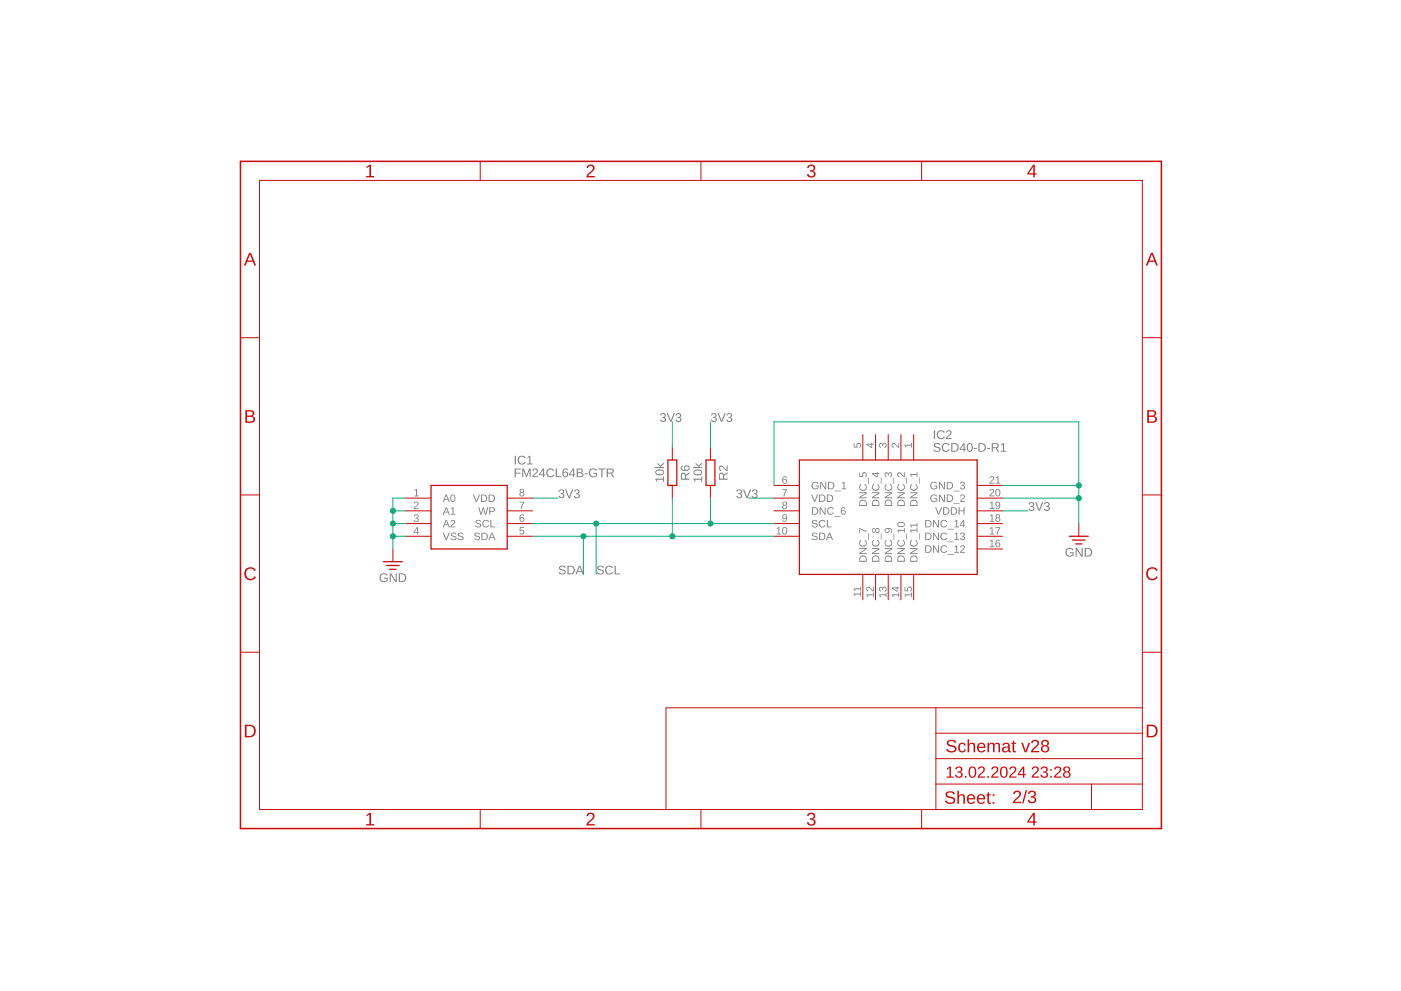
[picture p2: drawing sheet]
<svg xmlns="http://www.w3.org/2000/svg" width="420mm" height="297mm" viewBox="0 0 420 297" stroke-linecap="round" stroke-linejoin="round" font-family="sans-serif">
<g fill="#808080">
<path d="M124.3 146.9l.7-.3v1.9h.6v.3h-1.4v-.3h.6v-1.7l-.5 .4z"/>
<path d="M124.4 150.5a.72 .72 0 0 1 1.1 .1 .72 .72 0 0 1-.4 1.1l-.7 .6h1.2v.3h-1.5l.7-1a.48 .48 0 0 0 .4-.7 .48 .48 0 0 0-.7-.1l-.4 .1z"/>
<path d="M124.3 154.3a.64 .64 0 0 1 1.1 0 .64 .64 0 0 1-.3 1 .65 .65 0 0 1 .4 .9 .65 .65 0 0 1-1 .2l-.4-.6h.3a.45 .45 0 0 0 .6 .4 .45 .45 0 0 0 .2-.7l-.6-.1v-.3a.43 .43 0 0 0 .6-.2 .43 .43 0 0 0-.3-.5 .43 .43 0 0 0-.5 .3h-.3z"/>
<path d="M155.8 150.4h1.4l-.7 2.2h-.3l.1-.6 .7-1.4h-1.2z"/>
<path d="M155.9 158h1.2v.2h-1v.7a.76 .76 0 0 1 1.1 .4 .76 .76 0 0 1-.5 1 .76 .76 0 0 1-1-.6h.3a.49 .49 0 0 0 .8 .2 .49 .49 0 0 0 0-.8 .49 .49 0 0 0-.7 .1h-.3z"/>
<path d="M271.3 133.3h1.9v-.6h.3v1.4h-.3v-.5h-1.7l.4 .5h-.3z"/>
<path d="M267.6 133a1.18 1.18 0 0 1 1.6 .8l.2 .1v-1.1h.3v1.4l-1-.7a.48 .48 0 0 0-.7-.4 .48 .48 0 0 0-.1 .8l.1 .3a.76 .76 0 0 1-.4-1.2z"/>
<path d="M263.8 133a.55 .55 0 0 1 .5-.2 .55 .55 0 0 1 .4 .5 .65 .65 0 0 1 1-.4 .65 .65 0 0 1 .1 1l-.5 .4v-.3a.45 .45 0 0 0 .4-.6 .45 .45 0 0 0-.7-.2l-.1 .5h-.3a.43 .43 0 0 0-.2-.6 .43 .43 0 0 0-.6 .3 .43 .43 0 0 0 .4 .5v.3a.76 .76 0 0 1-.4-1.2z"/>
<path d="M256 132.9h.3v1h.7a.76 .76 0 0 1 .3-1.1 .76 .76 0 0 1 1 .5 .76 .76 0 0 1-.6 1v-.3a.49 .49 0 0 0 .2-.8 .49 .49 0 0 0-.7 0 .49 .49 0 0 0 0 .7v.3l-1.2-.1z"/>
<path d="M234.6 146.6h1.4l-.7 2.2h-.3l.1-.6 .7-1.4h-1.2z"/>
<path d="M154.3 140.4h1.9v.3h-1.5v1h1.4v.3h-1.4v1h-.4zM156.6 140.4h.5l.8 2.2 .8-2.2h.4v2.6h-.3v-2.3l-.8 2.3h-.2l-.9-2.3v2.3h-.3zM159.9 140.6a.84 .84 0 0 1 1.3 .1 .84 .84 0 0 1-.4 1.3l-.8 .7h1.4v.3h-1.8l.2-.5 .7-.6a.56 .56 0 0 0 .5-.8 .56 .56 0 0 0-.9-.2l-.1 .2h-.3zM162.8 140.4h.4v1.8h.3v.2h-.3v.6h-.3v-.6h-1.3zM162.9 140.8l-1 1.4h1zM164.2 140.7a1.29 1.29 0 0 1 2 .3l-.3 .1a.95 .95 0 0 0-1.5 0 .95 .95 0 0 0 .1 1.4 .95 .95 0 0 0 1.4-.3l.3 .2a1.33 1.33 0 0 1-2 .4 1.33 1.33 0 0 1 0-2.1zM166.7 140.4h.3v2.3h1.3v.3h-1.6zM169.1 140.6l.7-.2 .5 .5-.3 .1a.54 .54 0 0 0-.7-.3 .54 .54 0 0 0-.3 .7v.3a.85 .85 0 0 1 1.3 .2 .85 .85 0 0 1-.5 1.2 .85 .85 0 0 1-1.1-.8v-1.1zM168.9 142.2a.6 .6 0 0 0 1.2 0 .6 .6 0 0 0-1.2 0zM171.8 140.4h.4v1.8h.3v.2h-.3v.6h-.3v-.6h-1.3zM171.9 140.8l-1 1.4h1zM173 140.4a1.69 1.69 0 0 1 1.8 .4v.5l-.5 .4a.71 .71 0 0 1 .7 .8 .71 .71 0 0 1-1 .5h-1zM173.3 140.7v.8h.6a.43 .43 0 0 0 .6-.4 .43 .43 0 0 0-.6-.4zM173.3 141.8v.9h.9l.4-.2-.3-.6zM175.3 141.9h1v.3h-1zM176.9 140.7a1.35 1.35 0 0 1 2.1 .3l-.3 .1a1.04 1.04 0 0 0-1.5 0 1.04 1.04 0 0 0 .1 1.5 1.04 1.04 0 0 0 1.4-.1v-.5h-.7v-.3h1.1v.9a1.42 1.42 0 0 1-2.1 .2 1.42 1.42 0 0 1-.1-2.1zM179.4 140.4h2.2v.3h-.9v2.3h-.4v-2.3h-.9zM182 140.4h1.2a.75 .75 0 0 1 .9 .6 .75 .75 0 0 1-.6 .9l.7 1.1h-.4l-.7-1h-.8v1h-.3zM182.3 140.7v1h.9a.49 .49 0 0 0 .5-.5 .49 .49 0 0 0-.6-.5z"/>
<path d="M280.1 133.1a1.18 1.18 0 0 1 1.9 .3h-.3a.63 .63 0 0 0-.8-.4 .63 .63 0 0 0-.5 .7h.1a1.4 1.4 0 0 1 1.5 1.2 1.24 1.24 0 0 1-2.1-.1l.3-.1a.74 .74 0 0 0 .8 .5 .74 .74 0 0 0 .7-.7l-1.1-.4a.66 .66 0 0 1-.5-1zM282.8 133.1a1.29 1.29 0 0 1 2 .3l-.3 .1a.95 .95 0 0 0-1.5 0 .95 .95 0 0 0 .1 1.4 .95 .95 0 0 0 1.4-.3l.3 .2a1.33 1.33 0 0 1-2 .4 1.33 1.33 0 0 1 0-2.1zM285.3 132.8h.8a1.3 1.3 0 0 1 1.4 1.3 1.3 1.3 0 0 1-1.3 1.3h-.9zM285.6 133.1v2h.6a1.07 1.07 0 0 0 .9-1.3 1.07 1.07 0 0 0-1.5-.7zM289 132.8h.3v1.8h.4v.2h-.4v.6h-.3v-.6h-1.2zM289 133.2l-.9 1.4h.9zM290.3 132.9a1.07 1.07 0 0 1 1.3 .3 1.07 1.07 0 0 1 .1 1.2 .94 .94 0 0 1-1.1 1 .94 .94 0 0 1-.7-1.3zM290.5 133.2a1.4 1.4 0 0 0 .3 2 1.29 1.29 0 0 0 0-2.2zM292 134.3h1v.3h-1zM293.4 132.8h.9a1.3 1.3 0 0 1 1.4 1.3 1.3 1.3 0 0 1-1.3 1.3h-1zM293.8 133.1v2h.6a1.07 1.07 0 0 0 .9-1.3 1.07 1.07 0 0 0-1.5-.7zM296 134.3h.9v.3h-.9zM297.4 132.8h1.2a.75 .75 0 0 1 .9 .6 .75 .75 0 0 1-.6 .9l.7 1.1h-.4l-.6-1.1h-.8v1.1h-.4zM297.8 133.1v1h.8a.49 .49 0 0 0 .6-.5 .49 .49 0 0 0-.6-.5zM300.2 133.2l.9-.4v2.3h.6v.3h-1.6v-.3h.7v-2l-.6 .5z"/>
<path d="M114.2 172.2a1.35 1.35 0 0 1 2 .2l-.3 .1a1.04 1.04 0 0 0-1.5 .1 1.04 1.04 0 0 0 .1 1.4 1.04 1.04 0 0 0 1.5-.1v-.5h-.8v-.2h1.1v.8a1.42 1.42 0 0 1-2 .2 1.42 1.42 0 0 1-.1-2zM116.9 171.9h.4l1.4 2.2v-2.2h.3v2.6h-.4l-1.4-2.3v2.3h-.3zM119.6 171.9h.9a1.3 1.3 0 0 1 1.3 1.2 1.3 1.3 0 0 1-1.2 1.4h-1zM119.9 172.1v2.1h.6a1.07 1.07 0 0 0 .9-1.4 1.07 1.07 0 0 0-1.5-.7z"/>
<path d="M319.9 164.5a1.35 1.35 0 0 1 2 .3l-.3 .1a1.04 1.04 0 0 0-1.5 0 1.04 1.04 0 0 0 .1 1.5 1.04 1.04 0 0 0 1.5-.1v-.5h-.8v-.3h1.1v.9a1.42 1.42 0 0 1-2 .2 1.42 1.42 0 0 1-.1-2.1zM322.6 164.2h.4l1.4 2.3v-2.3h.3v2.6h-.4l-1.4-2.2v2.2h-.3zM325.3 164.2h.9a1.3 1.3 0 0 1 1.3 1.3 1.3 1.3 0 0 1-1.2 1.3h-1zM325.7 164.5v2.1h.5a1.07 1.07 0 0 0 .9-1.4 1.07 1.07 0 0 0-1.4-.7z"/>
<path d="M196.6 143.5h2.3v-.7h.3v1.7h-.3v-.7h-2l.4 .6h-.3zM196.7 141.1a1.57 1.57 0 0 1 2.5 .5 1.44 1.44 0 0 1-1.3 .9 1.44 1.44 0 0 1-1.4-.9zM196.9 141.3a.67 .67 0 0 0 .1 .8 .67 .67 0 0 0 .9 .1 .64 .64 0 0 0 .8-.2 .64 .64 0 0 0 0-.8l-1.2-.2zM197.2 138.7l.8 .8 1.2-.8v.4l-1 .6 .2 .3h.8v.3h-2.8v-.3h1.7l-.9-.9z"/>
<path d="M208 143.5h2.3v-.7h.3v1.7h-.3v-.7h-2l.4 .6h-.3zM208.1 141.1a1.57 1.57 0 0 1 2.5 .5 1.44 1.44 0 0 1-1.3 .9 1.44 1.44 0 0 1-1.3-.9zM208.3 141.3a.67 .67 0 0 0 .2 .8 .67 .67 0 0 0 .8 .1 .64 .64 0 0 0 .9-.2 .64 .64 0 0 0-.1-.8l-1.2-.2zM208.6 138.7l.8 .8 1.2-.8v.4l-.9 .6 .2 .3h.7v.3h-2.7v-.3h1.7l-1-.9z"/>
<path d="M154.4 136.6h.3v2.6h-.3zM155.6 136.9a1.29 1.29 0 0 1 2 .3l-.3 .1a.95 .95 0 0 0-1.4 0 .95 .95 0 0 0 0 1.4 .95 .95 0 0 0 1.5-.3l.2 .2a1.33 1.33 0 0 1-1.9 .4 1.33 1.33 0 0 1-.1-2.1zM158.1 137l1-.4v2.3h.6v.3h-1.6v-.3h.6v-2l-.6 .5z"/>
<path d="M133.7 148.2h.3l.9 2.3h-.3l-.3-.7h-1l-.2 .7h-.3zM133.8 148.5l-.4 1.1h.9zM135.4 148.3a.83 .83 0 0 1 .9 .1 .83 .83 0 0 1 .3 .9 .83 .83 0 0 1-.8 1.2 .83 .83 0 0 1-.8-1.2zM135.5 148.5l-.1 .1a.95 .95 0 0 0 .6 1.6 1.21 1.21 0 0 0-.2-1.8z"/>
<path d="M133.7 152.1h.3l.9 2.2h-.3l-.3-.7h-1l-.2 .7h-.3zM133.8 152.3l-.4 1.1h.9zM135.2 152.4l.8-.3v1.9h.5v.3h-1.3v-.3h.5v-1.7l-.5 .4z"/>
<path d="M133.7 155.9h.3l.9 2.2h-.3l-.3-.7h-1l-.2 .7h-.3zM133.8 156.1l-.4 1.1h.9zM135.3 156a.72 .72 0 0 1 1.1 .1 .72 .72 0 0 1-.4 1.1l-.6 .6h1.1v.3h-1.4l.7-1a.48 .48 0 0 0 .4-.7 .48 .48 0 0 0-.8-.1l-.3 .1z"/>
<path d="M132.8 159.7h.3l.7 1.9 .8-1.9h.3l-.9 2.2h-.3zM135.3 159.9a1.01 1.01 0 0 1 1.6 .2l-.3 .1a.51 .51 0 0 0-.7-.4 .51 .51 0 0 0-.3 .6l.1 .1a.91 .91 0 0 1 1.1 1.1 1.14 1.14 0 0 1-1.7-.2l.2-.1a.57 .57 0 0 0 .8 .5 .57 .57 0 0 0 .3-.8l-.9-.3a.54 .54 0 0 1-.2-.8zM137.4 159.9a1.01 1.01 0 0 1 1.6 .2l-.3 .1a.51 .51 0 0 0-.6-.4 .51 .51 0 0 0-.4 .6l.1 .1a.91 .91 0 0 1 1.1 1.1 1.14 1.14 0 0 1-1.7-.2l.3-.1a.57 .57 0 0 0 .7 .5 .57 .57 0 0 0 .4-.8l-.9-.3a.54 .54 0 0 1-.3-.8z"/>
<path d="M125 158h.3v1.5h.3v.2h-.3v.5h-.2v-.5h-1.1zM125.1 158.3l-.8 1.2h.8z"/>
<path d="M141.8 148.2h.3l.8 2 .7-2h.3l-.9 2.3h-.3zM144.2 148.2h.8a1.11 1.11 0 0 1 1.1 1.1 1.11 1.11 0 0 1-1.1 1.2h-.8zM144.5 148.5v1.7a.94 .94 0 0 0 1.3-.9 .94 .94 0 0 0-1.3-.8zM146.5 148.2h.8a1.11 1.11 0 0 1 1.2 1.1 1.11 1.11 0 0 1-1.1 1.2h-.9zM146.8 148.5v1.7a.94 .94 0 0 0 1.4-.9 .94 .94 0 0 0-1.4-.8z"/>
<path d="M156 146.7a.64 .64 0 0 1 1-.1 .64 .64 0 0 1-.2 1 .64 .64 0 0 1 .2 1 .64 .64 0 0 1-1 0 .64 .64 0 0 1 .2-1l-.4-.3zM156.1 147.1a.41 .41 0 0 0 .8 0 .41 .41 0 0 0-.8 0zM156.1 148.2a.46 .46 0 0 0 .9 0 .46 .46 0 0 0-.9 0z"/>
<path d="M143.4 152.1h.3l.6 1.9 .5-1.9h.3l.5 1.9 .5-1.9h.3l-.6 2.2h-.4l-.5-1.9-.5 1.9h-.3zM146.7 152.1h1a.68 .68 0 0 1 .7 .6 .68 .68 0 0 1-.7 .7h-.7v.9h-.3zM147 152.3v.9l.9-.1a.45 .45 0 0 0 0-.8z"/>
<path d="M142.7 156.1a1.01 1.01 0 0 1 1.6 .2l-.3 .1a.51 .51 0 0 0-.6-.4 .51 .51 0 0 0-.4 .6l.1 .1a.91 .91 0 0 1 1.1 1.1 1.14 1.14 0 0 1-1.7-.3h.3a.57 .57 0 0 0 .7 .5 .57 .57 0 0 0 .4-.8l-.9-.3a.54 .54 0 0 1-.3-.8zM144.9 156.1a1.11 1.11 0 0 1 1.8 .3l-.3 .1a.82 .82 0 0 0-1.2-.1 .82 .82 0 0 0 0 1.2 .82 .82 0 0 0 1.2-.2l.3 .1a1.13 1.13 0 0 1-1.7 .4 1.13 1.13 0 0 1-.1-1.8zM147.1 155.9h.3v1.9h1.1v.3h-1.4z"/>
<path d="M156.1 154.3l.8-.1 .3 .4-.3 .1a.53 .53 0 0 0-.7-.2 .53 .53 0 0 0-.1 .8 .71 .71 0 0 1 1 .1 .71 .71 0 0 1-.3 1 .71 .71 0 0 1-.9-.5l-.1-.9zM156 155.7a.5 .5 0 0 0 1 0 .5 .5 0 0 0-1 0z"/>
<path d="M142.3 159.9a1.01 1.01 0 0 1 1.6 .2l-.3 .1a.51 .51 0 0 0-.6-.4 .51 .51 0 0 0-.4 .6l.1 .1a.91 .91 0 0 1 1.2 1.1 1.14 1.14 0 0 1-1.8-.2l.3-.1a.57 .57 0 0 0 .7 .5 .57 .57 0 0 0 .4-.8l-.9-.3a.54 .54 0 0 1-.3-.8zM144.4 159.7h.7a1.11 1.11 0 0 1 1.2 1 1.11 1.11 0 0 1-1.1 1.2h-.8zM144.7 159.9v1.7a.94 .94 0 0 0 1.3-.8 .94 .94 0 0 0-1.3-.9zM147.4 159.7h.3l.9 2.2h-.3l-.3-.7h-1l-.2 .7h-.3zM147.5 159.9l-.4 1.1h.8z"/>
<path d="M280.1 129h.3v2.6h-.3zM281.3 129.3a1.29 1.29 0 0 1 2 .3l-.3 .1a.95 .95 0 0 0-1.4-.1 .95 .95 0 0 0 .1 1.5 .95 .95 0 0 0 1.4-.3l.2 .2a1.33 1.33 0 0 1-1.9 .3 1.33 1.33 0 0 1-.1-2zM284 129.2a.84 .84 0 0 1 1.3 .1 .84 .84 0 0 1-.5 1.2l-.8 .8h1.4v.3h-1.7l.1-.5 .7-.7a.56 .56 0 0 0 .5-.7 .56 .56 0 0 0-.9-.2l-.1 .2-.3-.1z"/>
<path d="M273.2 150.1a1.12 1.12 0 0 1 1.2-.3 1.12 1.12 0 0 1 .8 1v.9h-2.3l.1-1.1zM273.4 150.3l-.2 1.1h1.7a.95 .95 0 0 0-.3-1.2 .95 .95 0 0 0-1.2 .1zM272.9 147.5h2.3v.4l-1.9 1.2h1.9v.2h-2.3v-.3l1.9-1.2h-1.9zM273.2 145.3l.3-.2v.3a.82 .82 0 0 0 0 1.2 .82 .82 0 0 0 1.2-.1 .82 .82 0 0 0-.2-1.2l.1-.2a1.14 1.14 0 0 1 .3 1.6 1.14 1.14 0 0 1-1.6 .3 1.14 1.14 0 0 1-.1-1.7zM275.6 143.1h.2v1.9h-.2zM272.9 142.1h2v-.6h.3v1.4h-.3v-.5h-1.7l.4 .5h-.3z"/>
<path d="M269.4 150.1a1.12 1.12 0 0 1 1.2-.3 1.12 1.12 0 0 1 .7 1v.9h-2.2l.1-1.1zM269.6 150.3l-.2 1.1h1.7a.95 .95 0 0 0-.3-1.2 .95 .95 0 0 0-1.2 .1zM269.1 147.5h2.2v.4l-1.8 1.2h1.8v.2h-2.2v-.3l1.9-1.2h-1.9zM269.3 145.3l.3-.2 .1 .3a.82 .82 0 0 0 0 1.2 .82 .82 0 0 0 1.2-.1 .82 .82 0 0 0-.2-1.2l.1-.2a1.14 1.14 0 0 1 .3 1.6 1.14 1.14 0 0 1-1.6 .3 1.14 1.14 0 0 1-.2-1.7zM271.8 143.1h.2v1.9h-.2zM269.3 141.8a1.18 1.18 0 0 1 1.6 .7l.2 .2v-1.2h.2v1.5l-.9-.7a.48 .48 0 0 0-.7-.4 .48 .48 0 0 0-.2 .8l.2 .3a.76 .76 0 0 1-.4-1.2z"/>
<path d="M265.6 150.1a1.12 1.12 0 0 1 1.2-.3 1.12 1.12 0 0 1 .7 1v.9h-2.2l.1-1.1zM265.8 150.3l-.2 1.1h1.7a.95 .95 0 0 0-.3-1.2 .95 .95 0 0 0-1.2 .1zM265.3 147.5h2.2v.4l-1.9 1.2h1.9v.2h-2.2v-.3l1.9-1.2h-1.9zM265.5 145.3l.3-.2 .1 .3a.82 .82 0 0 0 0 1.2 .82 .82 0 0 0 1.2-.1 .82 .82 0 0 0-.2-1.2l.1-.2a1.14 1.14 0 0 1 .3 1.6 1.14 1.14 0 0 1-1.6 .3 1.14 1.14 0 0 1-.2-1.7zM268 143.1h.2v1.9h-.2zM265.4 141.8a.55 .55 0 0 1 .6-.2 .55 .55 0 0 1 .4 .4 .65 .65 0 0 1 .9-.4 .65 .65 0 0 1 .2 1.1l-.5 .3-.1-.2a.45 .45 0 0 0 .4-.7 .45 .45 0 0 0-.7-.1l-.1 .5h-.2a.43 .43 0 0 0-.2-.6 .43 .43 0 0 0-.6 .3 .43 .43 0 0 0 .4 .5v.3a.76 .76 0 0 1-.5-1.2z"/>
<path d="M261.8 150.1a1.12 1.12 0 0 1 1.2-.3 1.12 1.12 0 0 1 .7 1v.9h-2.2v-1.1zM262 150.3l-.2 1.1h1.7a.95 .95 0 0 0-.3-1.2 .95 .95 0 0 0-1.2 .1zM261.5 147.5h2.2v.4l-1.9 1.2h1.9v.2h-2.2v-.3l1.9-1.2h-1.9zM261.7 145.3l.3-.2 .1 .3a.82 .82 0 0 0 0 1.2 .82 .82 0 0 0 1.2-.1 .82 .82 0 0 0-.3-1.2l.2-.2a1.14 1.14 0 0 1 .3 1.6 1.14 1.14 0 0 1-1.6 .3 1.14 1.14 0 0 1-.2-1.7zM264.2 143.1h.2v1.9h-.2zM261.5 141.8h1.5v-.3h.2v.3h.5v.3h-.5v1h-.2l-1.5-1zM261.8 142.1l1.2 .7v-.7z"/>
<path d="M259.8 133h1.5v-.3h.2v.3h.5v.3h-.5v1h-.2l-1.5-1zM260.2 133.3l1.1 .7v-.7z"/>
<path d="M258 150.1a1.12 1.12 0 0 1 1.2-.3 1.12 1.12 0 0 1 .7 1v.9h-2.2v-1.1zM258.2 150.3l-.3 1.1h1.8a.95 .95 0 0 0-.3-1.2 .95 .95 0 0 0-1.2 .1zM257.7 147.5h2.2v.4l-1.9 1.2h1.9v.2h-2.2v-.3l1.9-1.2h-1.9zM257.9 145.3l.3-.2 .1 .3a.82 .82 0 0 0-.1 1.2 .82 .82 0 0 0 1.3-.1 .82 .82 0 0 0-.3-1.2l.2-.2a1.14 1.14 0 0 1 .3 1.6 1.14 1.14 0 0 1-1.6 .3 1.14 1.14 0 0 1-.2-1.7zM260.4 143.1h.2v1.9h-.2zM257.7 141.6h.2v1l.7 .1a.76 .76 0 0 1 .4-1.1 .76 .76 0 0 1 1 .5 .76 .76 0 0 1-.6 .9v-.2a.49 .49 0 0 0 .2-.8 .49 .49 0 0 0-.8-.1 .49 .49 0 0 0 .1 .8v.3l-1.2-.1z"/>
<path d="M243.7 144.7a1.16 1.16 0 0 1 1.7 .2l-.2 .1a.87 .87 0 0 0-1.3 0 .87 .87 0 0 0 .1 1.3 .87 .87 0 0 0 1.2-.1v-.4h-.6v-.3h.9v.8a1.21 1.21 0 0 1-1.7 .1 1.21 1.21 0 0 1-.1-1.7zM246 144.4h.3l1.2 1.9v-1.9h.3v2.2h-.4l-1.2-1.8 .1 1.8h-.3zM248.3 144.4h.8a1.11 1.11 0 0 1 1.1 1.1 1.11 1.11 0 0 1-1.1 1.1h-.8zM248.6 144.7v1.7a.94 .94 0 0 0 1.3-.9 .94 .94 0 0 0-1.3-.8zM250.3 147.1h1.9v.2h-1.9zM252.5 144.8l.8-.4v2h.5v.2h-1.4v-.2h.6v-1.7l-.5 .4z"/>
<path d="M234.9 142.9l.8-.1 .3 .4h-.3a.53 .53 0 0 0-.7-.1 .53 .53 0 0 0-.1 .7 .71 .71 0 0 1 1.1 .1 .71 .71 0 0 1-.3 1.1 .71 .71 0 0 1-1-.5l-.1-.9zM234.8 144.2a.5 .5 0 0 0 1 0 .5 .5 0 0 0-1 0z"/>
<path d="M243.2 148.2h.4l.7 2 .7-2h.4l-.9 2.3h-.4zM245.6 148.2h.8a1.11 1.11 0 0 1 1.1 1.1 1.11 1.11 0 0 1-1 1.2h-.9zM245.9 148.5v1.7a.94 .94 0 0 0 1.3-.9 .94 .94 0 0 0-1.3-.8zM248 148.2h.7a1.11 1.11 0 0 1 1.2 1.1 1.11 1.11 0 0 1-1.1 1.2h-.8zM248.3 148.5v1.7a.94 .94 0 0 0 1.3-.9 .94 .94 0 0 0-1.3-.8z"/>
<path d="M243.5 152.1h.7a1.11 1.11 0 0 1 1.2 1 1.11 1.11 0 0 1-1.1 1.2h-.8zM243.8 152.3v1.7a.94 .94 0 0 0 1.3-.8 .94 .94 0 0 0-1.3-.9zM245.8 152.1h.4l1.2 1.8-.1-1.8h.3v2.2h-.3l-1.2-1.9v1.9h-.3zM248.3 152.3a1.11 1.11 0 0 1 1.8 .3l-.3 .1a.82 .82 0 0 0-1.2-.1 .82 .82 0 0 0 0 1.2 .82 .82 0 0 0 1.2-.2l.3 .1a1.13 1.13 0 0 1-1.7 .3 1.13 1.13 0 0 1-.1-1.7zM250.2 154.7h1.8v.2h-1.8zM252.5 152.2l.7-.1 .4 .4h-.3a.53 .53 0 0 0-.7-.1 .53 .53 0 0 0-.2 .7 .71 .71 0 0 1 1.1 .1 .71 .71 0 0 1-.3 1.1 .71 .71 0 0 1-1-.5v-.9zM252.4 153.5a.5 .5 0 0 0 1 0 .5 .5 0 0 0-1 0z"/>
<path d="M234.8 150.5a.64 .64 0 0 1 1-.1 .64 .64 0 0 1-.2 1 .64 .64 0 0 1 .2 1 .64 .64 0 0 1-1 0 .64 .64 0 0 1 .2-1l-.4-.3zM234.9 150.9a.41 .41 0 0 0 .8 0 .41 .41 0 0 0-.8 0zM234.9 152a.46 .46 0 0 0 .9 0 .46 .46 0 0 0-.9 0z"/>
<path d="M243.6 156.1a1.01 1.01 0 0 1 1.6 .2l-.3 .1a.51 .51 0 0 0-.6-.4 .51 .51 0 0 0-.4 .6l.1 .1a.91 .91 0 0 1 1.1 1.1 1.14 1.14 0 0 1-1.7-.3h.3a.57 .57 0 0 0 .7 .5 .57 .57 0 0 0 .3-.8l-.8-.3a.54 .54 0 0 1-.3-.8zM245.8 156.1a1.11 1.11 0 0 1 1.8 .3l-.3 .1a.82 .82 0 0 0-1.2-.1 .82 .82 0 0 0 0 1.2 .82 .82 0 0 0 1.2-.2l.3 .1a1.13 1.13 0 0 1-1.7 .4 1.13 1.13 0 0 1-.1-1.8zM248 155.9h.3v1.9h1.1v.3h-1.4z"/>
<path d="M234.8 154.3a.81 .81 0 0 1 1 0 .81 .81 0 0 1 .3 .9 .81 .81 0 0 1-.4 1.1 .81 .81 0 0 1-1.1-.3l.3-.1a.54 .54 0 0 0 .7 .2 .54 .54 0 0 0 .2-.8 .71 .71 0 0 1-1.1 .1 .71 .71 0 0 1 .1-1.1zM234.8 154.9a.5 .5 0 0 0 1 0 .5 .5 0 0 0-1 0z"/>
<path d="M243.6 159.9a1.01 1.01 0 0 1 1.6 .2l-.3 .1a.51 .51 0 0 0-.6-.4 .51 .51 0 0 0-.4 .6l.1 .1a.91 .91 0 0 1 1.1 1.1 1.14 1.14 0 0 1-1.7-.2l.3-.1a.57 .57 0 0 0 .7 .5 .57 .57 0 0 0 .3-.8l-.8-.3a.54 .54 0 0 1-.3-.8zM245.6 159.7h.8a1.11 1.11 0 0 1 1.1 1 1.11 1.11 0 0 1-1 1.2h-.9zM245.9 159.9v1.7a.94 .94 0 0 0 1.3-.8 .94 .94 0 0 0-1.3-.9zM248.6 159.7h.4l.8 2.2h-.3l-.2-.7h-1l-.3 .7h-.3zM248.8 159.9l-.4 1.1h.8z"/>
<path d="M233 158.4l.7-.4v2h.6v.2h-1.4v-.2h.6v-1.7l-.5 .3zM234.9 158.1a.83 .83 0 0 1 1 .1 .83 .83 0 0 1 .2 .9 .83 .83 0 0 1-.8 1.1 .83 .83 0 0 1-.7-1.1zM235.1 158.3l-.1 .1a.95 .95 0 0 0 .5 1.6 1.21 1.21 0 0 0-.2-1.8z"/>
<path d="M258 166.8a1.12 1.12 0 0 1 1.2-.3 1.12 1.12 0 0 1 .7 1.1v.8h-2.2v-1.1zM258.2 167l-.3 1.1h1.8a.95 .95 0 0 0-.4-1.2 .95 .95 0 0 0-1.1 .1zM257.7 164.3h2.2v.3l-1.9 1.2h1.9v.3h-2.2v-.4l1.9-1.2h-1.9zM257.9 162l.3-.2 .1 .3a.82 .82 0 0 0-.1 1.2 .82 .82 0 0 0 1.3 0 .82 .82 0 0 0-.3-1.2l.2-.3a1.14 1.14 0 0 1 .3 1.6 1.14 1.14 0 0 1-1.6 .3 1.14 1.14 0 0 1-.2-1.7zM260.4 159.9h.2v1.8h-.2zM257.7 158.3l2.2 .7v.3l-.9-.2-1.1-.6v1.2h-.2z"/>
<path d="M256 177.9h2v-.5h.2v1.4h-.2v-.6h-1.7l.4 .5h-.3zM256 176.4h2v-.6h.2v1.4h-.2v-.5h-1.7l.4 .5h-.3z"/>
<path d="M261.8 166.8a1.12 1.12 0 0 1 1.2-.3 1.12 1.12 0 0 1 .7 1.1v.8h-2.2v-1.1zM262 167l-.2 1.1h1.7a.95 .95 0 0 0-.3-1.2 .95 .95 0 0 0-1.2 .1zM261.5 164.3h2.2v.3l-1.9 1.2h1.9v.3h-2.2v-.4l1.9-1.2h-1.9zM261.7 162l.3-.2 .1 .3a.82 .82 0 0 0 0 1.2 .82 .82 0 0 0 1.2 0 .82 .82 0 0 0-.3-1.2l.2-.3a1.14 1.14 0 0 1 .3 1.6 1.14 1.14 0 0 1-1.6 .3 1.14 1.14 0 0 1-.2-1.7zM264.2 159.9h.2v1.8h-.2zM261.6 158.5a.54 .54 0 0 1 1 .2 .64 .64 0 0 1 .9-.2 .64 .64 0 0 1 0 1 .64 .64 0 0 1-.9-.2 .64 .64 0 0 1-1 .2 .64 .64 0 0 1 0-1zM261.6 159a.45 .45 0 0 0 .9 0 .45 .45 0 0 0-.9 0zM262.6 159a.5 .5 0 0 0 1 0 .5 .5 0 0 0-1 0z"/>
<path d="M259.8 178.2h2v-.6h.2v1.4h-.2v-.6h-1.7l.4 .5h-.3zM260 176a1.18 1.18 0 0 1 1.6 .8l.2 .2v-1.2h.2v1.5l-.9-.7a.48 .48 0 0 0-.7-.4 .48 .48 0 0 0-.1 .8l.1 .3a.76 .76 0 0 1-.4-1.3z"/>
<path d="M265.6 166.8a1.12 1.12 0 0 1 1.2-.3 1.12 1.12 0 0 1 .7 1.1v.8h-2.2l.1-1.1zM265.8 167l-.2 1.1h1.7a.95 .95 0 0 0-.3-1.2 .95 .95 0 0 0-1.2 .1zM265.3 164.3h2.2v.3l-1.9 1.2h1.9v.3h-2.2v-.4l1.9-1.2h-1.9zM265.5 162l.3-.2 .1 .3a.82 .82 0 0 0 0 1.2 .82 .82 0 0 0 1.2 0 .82 .82 0 0 0-.2-1.2l.1-.3a1.14 1.14 0 0 1 .3 1.6 1.14 1.14 0 0 1-1.6 .3 1.14 1.14 0 0 1-.2-1.7zM268 159.9h.2v1.8h-.2zM265.4 158.6a1.14 1.14 0 0 1 1.4-.4 1.14 1.14 0 0 1 .7 1.3l-.4 .2v-.3a.54 .54 0 0 0 .1-.7 .54 .54 0 0 0-.7-.2 .72 .72 0 0 1 0 1.1 .72 .72 0 0 1-1 0 .72 .72 0 0 1-.1-1zM265.5 159.1a.5 .5 0 0 0 1 0 .5 .5 0 0 0-1 0z"/>
<path d="M263.6 178.2h2v-.6h.3v1.4h-.3v-.6h-1.7l.4 .5h-.3zM263.8 176.1a.55 .55 0 0 1 .5-.2 .55 .55 0 0 1 .4 .4 .65 .65 0 0 1 1-.4 .65 .65 0 0 1 .1 1l-.5 .4v-.3a.45 .45 0 0 0 .4-.6 .45 .45 0 0 0-.7-.2l-.1 .6h-.3a.43 .43 0 0 0-.2-.6 .43 .43 0 0 0-.6 .3 .43 .43 0 0 0 .4 .5v.3a.76 .76 0 0 1-.4-1.2z"/>
<path d="M269.4 166.8a1.12 1.12 0 0 1 1.2-.3 1.12 1.12 0 0 1 .7 1.1v.8h-2.2l.1-1.1zM269.6 167l-.2 1.1h1.7a.95 .95 0 0 0-.3-1.2 .95 .95 0 0 0-1.2 .1zM269.1 164.3h2.2v.3l-1.8 1.2h1.8v.3h-2.2v-.4l1.9-1.2h-1.9zM269.3 162l.3-.2 .1 .3a.82 .82 0 0 0 0 1.2 .82 .82 0 0 0 1.2 0 .82 .82 0 0 0-.2-1.2l.1-.3a1.14 1.14 0 0 1 .3 1.6 1.14 1.14 0 0 1-1.6 .3 1.14 1.14 0 0 1-.2-1.7zM271.8 159.9h.2v1.8h-.2zM269.1 158.8h2v-.5h.2v1.4h-.2v-.6h-1.7l.4 .5h-.3zM269.2 156.8a1.32 1.32 0 0 1 2.2 .4 1.23 1.23 0 0 1-1.2 .8 1.23 1.23 0 0 1-1.1-.8zM269.4 156.9a.58 .58 0 0 0 .1 .7 .58 .58 0 0 0 .7 .1 .55 .55 0 0 0 .8-.1 .55 .55 0 0 0-.1-.7l-1-.2z"/>
<path d="M267.5 178.2h1.9v-.6h.3v1.4h-.3v-.6h-1.7l.4 .5h-.3zM267.5 176.1h1.4v-.3h.3v.3h.5v.2h-.5v1.1h-.3l-1.4-1zM267.8 176.3l1.1 .8v-.8z"/>
<path d="M273.2 166.8a1.12 1.12 0 0 1 1.2-.3 1.12 1.12 0 0 1 .8 1.1v.8h-2.3l.1-1.1zM273.4 167l-.2 1.1h1.7a.95 .95 0 0 0-.3-1.2 .95 .95 0 0 0-1.2 .1zM272.9 164.3h2.3v.3l-1.9 1.2h1.9v.3h-2.3v-.4l1.9-1.2h-1.9zM273.2 162l.3-.2v.3a.82 .82 0 0 0 0 1.2 .82 .82 0 0 0 1.2 0 .82 .82 0 0 0-.2-1.2l.1-.3a1.14 1.14 0 0 1 .3 1.6 1.14 1.14 0 0 1-1.6 .3 1.14 1.14 0 0 1-.1-1.7zM275.6 159.9h.2v1.8h-.2zM272.9 158.8h2v-.5h.3v1.4h-.3v-.6h-1.7l.4 .5h-.3zM272.9 157.3h2v-.6h.3v1.4h-.3v-.6h-1.7l.4 .5h-.3z"/>
<path d="M271.3 178.2h1.9v-.6h.3v1.4h-.3v-.6h-1.7l.4 .5h-.3zM271.3 175.9h.2v1l.7 .1a.76 .76 0 0 1 .3-1.1 .76 .76 0 0 1 1.1 .5 .76 .76 0 0 1-.6 .9l-.1-.3a.49 .49 0 0 0 .3-.7 .49 .49 0 0 0-.8-.1 .49 .49 0 0 0 .1 .8v.3l-1.2-.1z"/>
<path d="M277.5 163.5h.7a1.11 1.11 0 0 1 1.2 1 1.11 1.11 0 0 1-1.1 1.2h-.8zM277.8 163.7v1.8a.94 .94 0 0 0 1.3-.9 .94 .94 0 0 0-1.3-.9zM279.8 163.5h.3l1.2 1.9v-1.9h.3v2.2h-.4l-1.1-1.9v1.9h-.3zM282.3 163.7a1.11 1.11 0 0 1 1.7 .3l-.2 .1a.82 .82 0 0 0-1.3-.1 .82 .82 0 0 0 .1 1.2 .82 .82 0 0 0 1.2-.2l.3 .1a1.13 1.13 0 0 1-1.7 .4 1.13 1.13 0 0 1-.1-1.8zM284.1 166.1h1.9v.2h-1.9zM286.3 163.8l.8-.3v2h.5v.2h-1.4v-.2h.6v-1.8l-.5 .4zM288.2 163.6a.72 .72 0 0 1 1.1 .1 .72 .72 0 0 1-.4 1.1l-.7 .7h1.2v.2h-1.5l.7-1a.48 .48 0 0 0 .5-.7 .48 .48 0 0 0-.8-.1l-.4 .1z"/>
<path d="M296.9 162.2l.8-.4v2h.5v.2h-1.4v-.2h.6v-1.7l-.5 .3zM298.9 161.9l.7-.1 .3 .4-.2 .1a.53 .53 0 0 0-.8-.2 .53 .53 0 0 0-.1 .8 .71 .71 0 0 1 1.1 .1 .71 .71 0 0 1-.3 1 .71 .71 0 0 1-1-.4l-.1-1zM298.8 163.3a.47 .47 0 0 0 .9 0 .47 .47 0 0 0-.9 0z"/>
<path d="M277.5 159.7h.7a1.11 1.11 0 0 1 1.2 1 1.11 1.11 0 0 1-1.1 1.2h-.8zM277.8 159.9v1.7a.94 .94 0 0 0 1.3-.8 .94 .94 0 0 0-1.3-.9zM279.8 159.7h.3l1.2 1.9v-1.9h.3v2.2h-.4l-1.1-1.9v1.9h-.3zM282.3 159.9a1.11 1.11 0 0 1 1.7 .3l-.2 .1a.82 .82 0 0 0-1.3-.1 .82 .82 0 0 0 .1 1.2 .82 .82 0 0 0 1.2-.2l.3 .1a1.13 1.13 0 0 1-1.7 .4 1.13 1.13 0 0 1-.1-1.8zM284.1 162.3h1.9v.2h-1.9zM286.3 160l.8-.3v1.9h.5v.3h-1.4v-.3h.6v-1.7l-.5 .4zM288.1 159.8a.64 .64 0 0 1 1.1 0 .64 .64 0 0 1-.3 1 .65 .65 0 0 1 .4 .9 .65 .65 0 0 1-1 .1l-.4-.5h.3a.45 .45 0 0 0 .6 .4 .45 .45 0 0 0 .2-.7l-.6-.1v-.3a.43 .43 0 0 0 .6-.2 .43 .43 0 0 0-.3-.6 .43 .43 0 0 0-.5 .4h-.3z"/>
<path d="M296.9 158.4l.8-.4v2h.5v.2h-1.4v-.2h.6v-1.7l-.5 .3zM298.5 158h1.5l-.8 2.2h-.3l.1-.6 .7-1.4h-1.2z"/>
<path d="M277.5 155.9h.7a1.11 1.11 0 0 1 1.2 1 1.11 1.11 0 0 1-1.1 1.2h-.8zM277.8 156.1v1.7a.94 .94 0 0 0 1.3-.8 .94 .94 0 0 0-1.3-.9zM279.8 155.9h.3l1.2 1.9v-1.9h.3v2.2h-.4l-1.1-1.9v1.9h-.3zM282.3 156.1a1.11 1.11 0 0 1 1.7 .3l-.2 .1a.82 .82 0 0 0-1.3-.1 .82 .82 0 0 0 .1 1.2 .82 .82 0 0 0 1.2-.2l.3 .1a1.13 1.13 0 0 1-1.7 .4 1.13 1.13 0 0 1-.1-1.8zM284.1 158.5h1.9v.2h-1.9zM286.3 156.2l.8-.3v1.9h.5v.3h-1.4v-.3h.6v-1.7l-.5 .4zM288.8 155.9h.3v1.4h.4v.3h-.4v.5h-.2v-.5h-1.1zM288.9 156.2l-.8 1.1h.8z"/>
<path d="M296.9 154.5l.8-.3v2h.5v.2h-1.4v-.2h.6v-1.7l-.5 .3zM298.7 154.3a.64 .64 0 0 1 1-.1 .64 .64 0 0 1-.1 1 .64 .64 0 0 1 .1 1 .64 .64 0 0 1-1 0 .64 .64 0 0 1 .2-1l-.3-.3zM298.8 154.7a.45 .45 0 0 0 .9 0 .45 .45 0 0 0-.9 0zM298.8 155.8a.46 .46 0 0 0 .9 0 .46 .46 0 0 0-.9 0z"/>
<path d="M280.4 152.1h.4l.7 1.9 .7-1.9h.4l-.9 2.2h-.4zM282.8 152.1h.8a1.11 1.11 0 0 1 1.1 1 1.11 1.11 0 0 1-1 1.2h-.9zM283.1 152.3v1.7a.94 .94 0 0 0 1.3-.8 .94 .94 0 0 0-1.3-.9zM285.2 152.1h.7a1.11 1.11 0 0 1 1.2 1 1.11 1.11 0 0 1-1.1 1.2h-.8zM285.5 152.3v1.7a.94 .94 0 0 0 1.3-.8 .94 .94 0 0 0-1.3-.9zM287.5 152.1h.3v.9h1.2v-.9h.3v2.2h-.3v-1.1h-1.2v1.1h-.3z"/>
<path d="M296.9 150.7l.8-.3v1.9h.5v.3h-1.4v-.3h.6v-1.7l-.5 .4zM298.7 150.5a.81 .81 0 0 1 1 0 .81 .81 0 0 1 .3 .9 .81 .81 0 0 1-.4 1.1 .81 .81 0 0 1-1.1-.3l.3-.1a.54 .54 0 0 0 .8 .2 .54 .54 0 0 0 .1-.8 .71 .71 0 0 1-1.1 .1 .71 .71 0 0 1 .1-1.1zM298.7 151.1a.5 .5 0 0 0 1 0 .5 .5 0 0 0-1 0z"/>
<path d="M279.3 148.5a1.16 1.16 0 0 1 1.7 .2l-.3 .1a.87 .87 0 0 0-1.2 0 .87 .87 0 0 0 .1 1.3 .87 .87 0 0 0 1.2-.1v-.4h-.7v-.3h1v.8a1.21 1.21 0 0 1-1.7 .1 1.21 1.21 0 0 1-.1-1.7zM281.6 148.2h.3l1.2 1.9v-1.9h.3v2.3h-.4l-1.2-1.9 .1 1.9h-.3zM283.9 148.2h.7a1.11 1.11 0 0 1 1.2 1.1 1.11 1.11 0 0 1-1.1 1.2h-.8zM284.2 148.5v1.7a.94 .94 0 0 0 1.3-.9 .94 .94 0 0 0-1.3-.8zM285.9 150.9h1.9v.2h-1.9zM288.2 148.4a.72 .72 0 0 1 1.1 .1 .72 .72 0 0 1-.4 1.1l-.7 .6h1.2v.3h-1.5l.7-1a.48 .48 0 0 0 .5-.7 .48 .48 0 0 0-.8-.1l-.4 .1z"/>
<path d="M297 146.7a.72 .72 0 0 1 1.1 .1 .72 .72 0 0 1-.4 1.1l-.7 .6h1.2v.3h-1.5l.7-1a.48 .48 0 0 0 .5-.7 .48 .48 0 0 0-.8-.1l-.4 .1zM298.8 146.7a.83 .83 0 0 1 1 0 .83 .83 0 0 1 .2 1 .83 .83 0 0 1-.8 1.1 .83 .83 0 0 1-.7-1.1zM299 146.9l-.1 .1a.95 .95 0 0 0 .5 1.6 1.21 1.21 0 0 0-.1-1.8z"/>
<path d="M279.3 144.7a1.16 1.16 0 0 1 1.7 .2l-.3 .1a.87 .87 0 0 0-1.2 0 .87 .87 0 0 0 .1 1.3 .87 .87 0 0 0 1.2-.1v-.4h-.7v-.3h1v.8a1.21 1.21 0 0 1-1.7 .1 1.21 1.21 0 0 1-.1-1.7zM281.6 144.4h.3l1.2 1.9v-1.9h.3v2.2h-.4l-1.2-1.8 .1 1.8h-.3zM283.9 144.4h.7a1.11 1.11 0 0 1 1.2 1.1 1.11 1.11 0 0 1-1.1 1.1h-.8zM284.2 144.7v1.7a.94 .94 0 0 0 1.3-.9 .94 .94 0 0 0-1.3-.8zM285.9 147.1h1.9v.2h-1.9zM288.1 144.6a.64 .64 0 0 1 1.1-.1 .64 .64 0 0 1-.3 1 .65 .65 0 0 1 .4 1 .65 .65 0 0 1-1 .1l-.4-.5h.3a.45 .45 0 0 0 .6 .3 .45 .45 0 0 0 .2-.7l-.6-.1v-.2a.43 .43 0 0 0 .6-.2 .43 .43 0 0 0-.3-.6 .43 .43 0 0 0-.5 .4h-.3z"/>
<path d="M297 142.9a.72 .72 0 0 1 1.1 .1 .72 .72 0 0 1-.4 1.1l-.7 .6h1.2v.3h-1.5l.7-1a.48 .48 0 0 0 .5-.7 .48 .48 0 0 0-.8-.1l-.4 .1zM298.7 143.1l.7-.3v1.9h.6v.3h-1.4v-.3h.6v-1.7l-.5 .4z"/>
<path d="M204.4 141.9a.74 .74 0 0 1 .7-.2 .74 .74 0 0 1 .6 .6l1.1-.7v.4l-1.1 .6v.8h1.1v.4h-2.6zM204.6 142.2l-.1 1.2h.9l-.1-1.2-.4-.2zM204.3 139.8l.4-.3v.3a.54 .54 0 0 0-.2 .7 .54 .54 0 0 0 .6 .3l.3 .1a.85 .85 0 0 1 .3-1.3 .85 .85 0 0 1 1.2 .5 .85 .85 0 0 1-.8 1 1.22 1.22 0 0 1-1.4 0 1.22 1.22 0 0 1-.4-1.3zM205.4 140.4a.57 .57 0 0 0 1.1 0 .57 .57 0 0 0-1.1 0z"/>
<path d="M215.8 141.9a.74 .74 0 0 1 .8-.2 .74 .74 0 0 1 .5 .6l1.1-.7v.4l-1.1 .6v.8h1.1v.4h-2.6zM216 142.2l-.1 1.2h.9l-.1-1.2-.3-.2zM215.8 139.7a1.29 1.29 0 0 1 1.8 .9l.3 .2v-1.3h.3v1.7l-.5-.1-.7-.7a.56 .56 0 0 0-.7-.5 .56 .56 0 0 0-.2 .9h.2v.4a.88 .88 0 0 1-.5-1.5z"/>
<path d="M167.8 146.9a.75 .75 0 0 1 1.2-.1 .75 .75 0 0 1-.3 1.2 .74 .74 0 0 1 .5 1 .74 .74 0 0 1-1 .3l-.7-.4v-.3h.3a.53 .53 0 0 0 .7 .5 .53 .53 0 0 0 .3-.8l-.7-.2v-.3a.5 .5 0 0 0 .7-.2 .5 .5 0 0 0-.3-.7 .5 .5 0 0 0-.6 .5h-.4zM169.5 146.7h.3l.9 2.3 .9-2.3h.3l-1 2.6h-.4zM172.4 146.9a.75 .75 0 0 1 1.2-.1 .75 .75 0 0 1-.3 1.2 .74 .74 0 0 1 .5 1 .74 .74 0 0 1-1 .3l-.6-.4-.1-.3h.3a.53 .53 0 0 0 .8 .5 .53 .53 0 0 0 .2-.8l-.7-.2v-.3a.5 .5 0 0 0 .7-.2 .5 .5 0 0 0-.3-.7 .5 .5 0 0 0-.6 .5h-.4z"/>
<path d="M221.1 146.9a.75 .75 0 0 1 1.2-.1 .75 .75 0 0 1-.3 1.2 .74 .74 0 0 1 .6 1 .74 .74 0 0 1-1.1 .3l-.6-.4-.1-.3h.4a.53 .53 0 0 0 .7 .5 .53 .53 0 0 0 .2-.8l-.7-.2v-.3a.5 .5 0 0 0 .8-.2 .5 .5 0 0 0-.4-.7 .5 .5 0 0 0-.6 .5h-.3zM222.8 146.7h.4l.8 2.3 .9-2.3h.4l-1.1 2.6h-.4zM225.7 146.9a.75 .75 0 0 1 1.2-.1 .75 .75 0 0 1-.3 1.2 .74 .74 0 0 1 .6 1 .74 .74 0 0 1-1.1 .3l-.6-.4-.1-.3h.4a.53 .53 0 0 0 .7 .5 .53 .53 0 0 0 .2-.8l-.6-.2v-.3a.5 .5 0 0 0 .7-.2 .5 .5 0 0 0-.4-.7 .5 .5 0 0 0-.6 .5h-.3z"/>
<path d="M308.7 150.7a.75 .75 0 0 1 1.3-.1 .75 .75 0 0 1-.4 1.2 .74 .74 0 0 1 .6 1 .74 .74 0 0 1-1.1 .3l-.6-.4-.1-.2 .4-.1a.53 .53 0 0 0 .7 .5 .53 .53 0 0 0 .2-.8l-.6-.2v-.2a.5 .5 0 0 0 .7-.3 .5 .5 0 0 0-.4-.7 .5 .5 0 0 0-.6 .5h-.3zM310.4 150.5h.4l.8 2.3 .9-2.3h.4l-1.1 2.6h-.3zM313.4 150.7a.75 .75 0 0 1 1.2-.1 .75 .75 0 0 1-.4 1.2 .74 .74 0 0 1 .6 1 .74 .74 0 0 1-1.1 .3l-.6-.4-.1-.2 .4-.1a.53 .53 0 0 0 .7 .5 .53 .53 0 0 0 .2-.8l-.6-.2v-.2a.5 .5 0 0 0 .7-.3 .5 .5 0 0 0-.4-.7 .5 .5 0 0 0-.6 .5h-.3z"/>
<path d="M198.3 124a.75 .75 0 0 1 1.2 0 .75 .75 0 0 1-.4 1.1 .74 .74 0 0 1 .6 1 .74 .74 0 0 1-1.1 .4l-.6-.5v-.2h.3a.53 .53 0 0 0 .7 .4 .53 .53 0 0 0 .2-.8l-.6-.1v-.3a.5 .5 0 0 0 .7-.3 .5 .5 0 0 0-.3-.6 .5 .5 0 0 0-.7 .4h-.3zM199.9 123.9h.4l.9 2.2 .8-2.2h.4l-1 2.6h-.4zM202.9 124a.75 .75 0 0 1 1.2 0 .75 .75 0 0 1-.4 1.1 .74 .74 0 0 1 .6 1 .74 .74 0 0 1-1.1 .4l-.6-.5v-.2h.3a.53 .53 0 0 0 .7 .4 .53 .53 0 0 0 .3-.8l-.7-.1v-.3a.5 .5 0 0 0 .7-.3 .5 .5 0 0 0-.3-.6 .5 .5 0 0 0-.6 .4h-.4z"/>
<path d="M213.5 124a.75 .75 0 0 1 1.2 0 .75 .75 0 0 1-.3 1.1 .74 .74 0 0 1 .6 1 .74 .74 0 0 1-1.1 .4l-.6-.5-.1-.2h.3a.53 .53 0 0 0 .8 .4 .53 .53 0 0 0 .2-.8l-.7-.1v-.3a.5 .5 0 0 0 .8-.3 .5 .5 0 0 0-.4-.6 .5 .5 0 0 0-.6 .4h-.4zM215.2 123.9h.3l.9 2.2 .9-2.2h.4l-1.1 2.6h-.4zM218.1 124a.75 .75 0 0 1 1.2 0 .75 .75 0 0 1-.3 1.1 .74 .74 0 0 1 .6 1 .74 .74 0 0 1-1.1 .4l-.6-.5-.1-.2h.4a.53 .53 0 0 0 .7 .4 .53 .53 0 0 0 .2-.8l-.7-.1v-.3a.5 .5 0 0 0 .8-.3 .5 .5 0 0 0-.4-.6 .5 .5 0 0 0-.6 .4h-.3z"/>
<path d="M179.2 169.9a1.18 1.18 0 0 1 1.9 .2l-.4 .1a.63 .63 0 0 0-.7-.4 .63 .63 0 0 0-.5 .6l.1 .1a1.4 1.4 0 0 1 1.5 1.2 1.24 1.24 0 0 1-2.2-.2h.4a.74 .74 0 0 0 .8 .4 .74 .74 0 0 0 .6-.6l-1.1-.4a.66 .66 0 0 1-.4-1zM181.8 169.9a1.29 1.29 0 0 1 2 .3l-.3 .1a.95 .95 0 0 0-1.4-.1 .95 .95 0 0 0 .1 1.4 .95 .95 0 0 0 1.4-.2l.3 .1a1.33 1.33 0 0 1-2 .4 1.33 1.33 0 0 1-.1-2zM184.3 169.6h.4v2.3h1.3v.3h-1.7z"/>
<path d="M167.8 169.9a1.18 1.18 0 0 1 1.8 .2l-.3 .1a.63 .63 0 0 0-.7-.4 .63 .63 0 0 0-.6 .6l.1 .1a1.4 1.4 0 0 1 1.6 1.2 1.24 1.24 0 0 1-2.2-.2h.4a.74 .74 0 0 0 .8 .4 .74 .74 0 0 0 .6-.6l-1.1-.4a.66 .66 0 0 1-.4-1zM170.2 169.6h.8a1.3 1.3 0 0 1 1.4 1.2 1.3 1.3 0 0 1-1.3 1.4h-.9zM170.5 169.9v2h.6a1.07 1.07 0 0 0 .9-1.4 1.07 1.07 0 0 0-1.5-.6zM173.6 169.6h.4l1.1 2.6h-.4l-.3-.8h-1.1l-.3 .8h-.4zM173.8 169.8l-.4 1.3h.9z"/>
</g>
<g fill="#c90d0c">
<path d="M284.1 222.2a1.7 1.7 0 0 1 2.7 .4l-.5 .1a.98 .98 0 0 0-1-.6 .98 .98 0 0 0-.8 .8l1 .5a1.14 1.14 0 0 1 1.4 1.1 1.14 1.14 0 0 1-1.6 1h-.5a1.17 1.17 0 0 1-1-.9l.5-.1a1.18 1.18 0 0 0 1 .7 1.18 1.18 0 0 0 1.1-.7l-.2-.4-1-.3a1.1 1.1 0 0 1-1.1-1.6zM287.7 223a1.16 1.16 0 0 1 1.9 .4l-.4 .1a.73 .73 0 0 0-1-.5 .73 .73 0 0 0-.4 1.1 .74 .74 0 0 0 .4 1 .74 .74 0 0 0 1-.5h.5a1.24 1.24 0 0 1-1.7 .8 1.24 1.24 0 0 1-.6-1.7zM290.2 221.6h.5l-.1 1.5a.96 .96 0 0 1 1.1-.5 .96 .96 0 0 1 .7 1v1.9h-.4v-1.8a.68 .68 0 0 0-.8-.8 .68 .68 0 0 0-.5 .9v1.7h-.5zM293.4 223a1.29 1.29 0 0 1 1.5-.3 1.29 1.29 0 0 1 .6 1.5h-2a.83 .83 0 0 0 .5 .9 .83 .83 0 0 0 1.1-.3l.4 .1a1.38 1.38 0 0 1-1.9 .4 1.38 1.38 0 0 1-.5-1.9zM293.7 223.2l-.2 .6h1.6a.77 .77 0 0 0-.5-.8 .77 .77 0 0 0-.9 .2zM296.1 222.7h.5v.4a.87 .87 0 0 1 .8-.5 .87 .87 0 0 1 .8 .5 .88 .88 0 0 1 1.1-.5 .88 .88 0 0 1 .6 1v1.9h-.5v-1.8a.62 .62 0 0 0-.6-.7 .62 .62 0 0 0-.5 .8v1.7h-.5v-1.8a.62 .62 0 0 0-.7-.7 .62 .62 0 0 0-.5 .8v1.7h-.4zM301 222.8a1.13 1.13 0 0 1 1.1-.2 1.13 1.13 0 0 1 .7 1v1.4l.5 .2v.3h-.6l-.3-.5a.96 .96 0 0 1-1.2 .6 .96 .96 0 0 1-.7-1.2 .96 .96 0 0 1 1.2-.6h.7a.65 .65 0 0 0-.5-.8 .65 .65 0 0 0-.8 .4h-.5zM301.2 224.3a.64 .64 0 0 0 .4 .9 .64 .64 0 0 0 .7-.7l.1-.4zM303.8 222h.3v.7h.6v.3h-.6v1.8l.2 .3h.4v.4h-.7l-.3-.3v-2.2h-.4v-.3h.4zM306.3 222.7h.5l.8 2.4 .8-2.4h.5l-1 2.8h-.6zM309.6 222a1.19 1.19 0 0 1 1.9 .2 1.19 1.19 0 0 1-.7 1.8l-1.1 1.1h2v.4h-2.5l.2-.7 1.1-1.1a.8 .8 0 0 0 .6-1 .8 .8 0 0 0-1-.5l-.4 .6-.5-.1zM312.6 222a1.1 1.1 0 0 1 1.5-.2 1.1 1.1 0 0 1 .2 1.6l-.4 .1a1.07 1.07 0 0 1 .7 1.5 1.07 1.07 0 0 1-1.5 .5 1.01 1.01 0 0 1-.9-.9 1.01 1.01 0 0 1 .7-1.1 .89 .89 0 0 1-.3-1.5zM312.7 222.7a.7 .7 0 0 0 1.4 0 .7 .7 0 0 0-1.4 0zM312.6 224.5a.8 .8 0 0 0 1.6 0 .8 .8 0 0 0-1.6 0z"/>
<path d="M284 230.3l.8-.5h.4v3h.8v.3h-2.1v-.3h.9v-2.6l-.8 .5zM286.8 230a.99 .99 0 0 1 1.4-.2 .99 .99 0 0 1 .1 1.4l-.4 .2a.95 .95 0 0 1 .8 1.3 .95 .95 0 0 1-1.4 .4l-.8-.6-.1-.2 .5-.1a.7 .7 0 0 0 .8 .7 .7 .7 0 0 0 .5-.9 .7 .7 0 0 0-1-.4v-.4a.65 .65 0 0 0 1-.3 .65 .65 0 0 0-.5-.9 .65 .65 0 0 0-.8 .6h-.4zM289.4 232.6h.4v.5h-.4zM290.9 230a1.24 1.24 0 0 1 1.5 0 1.24 1.24 0 0 1 .4 1.4 1.2 1.2 0 0 1-.6 1.6 1.2 1.2 0 0 1-1.6-.5 2.75 2.75 0 0 1 .3-2.5zM291.2 230.2l-.3 .6a1.57 1.57 0 0 0 .7 2 1.72 1.72 0 0 0 .6-2.4l-.3-.3zM293.6 230a1.08 1.08 0 0 1 1.6 .2 1.08 1.08 0 0 1-.6 1.6l-.9 1h1.7v.3h-2.2l.2-.6 1-1a.71 .71 0 0 0 .5-.9 .71 .71 0 0 0-1-.4l-.2 .4h-.5zM296.1 232.6h.5v.5h-.5zM297.6 230a1.08 1.08 0 0 1 1.7 .2 1.08 1.08 0 0 1-.6 1.6l-1 1h1.8v.3h-2.2l.1-.6 1-1a.71 .71 0 0 0 .6-.9 .71 .71 0 0 0-1.1-.4l-.2 .4h-.4zM300.3 230a1.24 1.24 0 0 1 1.5 0 1.24 1.24 0 0 1 .4 1.4 1.2 1.2 0 0 1-.6 1.6 1.2 1.2 0 0 1-1.5-.5 2.75 2.75 0 0 1 .2-2.5zM300.6 230.2l-.2 .6a1.57 1.57 0 0 0 .7 2 1.72 1.72 0 0 0 .5-2.4l-.3-.3zM303 230a1.08 1.08 0 0 1 1.7 .2 1.08 1.08 0 0 1-.6 1.6l-1 1h1.8v.3h-2.3l.2-.6 1-1a.71 .71 0 0 0 .6-.9 .71 .71 0 0 0-1.1-.4l-.2 .4h-.4zM306.7 229.8h.5v2.2h.4v.4h-.4v.7h-.4v-.7h-1.6v-.4zM306.8 230.3l-1.2 1.7h1.2zM309.7 230a1.08 1.08 0 0 1 1.7 .2 1.08 1.08 0 0 1-.6 1.6l-1 1h1.8v.3h-2.2l.2-.6 .9-1a.71 .71 0 0 0 .6-.9 .71 .71 0 0 0-1.1-.4l-.2 .4h-.4zM312.4 230a.99 .99 0 0 1 1.4-.2 .99 .99 0 0 1 .1 1.4l-.4 .2a.95 .95 0 0 1 .8 1.3 .95 .95 0 0 1-1.4 .4l-.8-.6-.1-.2 .5-.1a.7 .7 0 0 0 .8 .7 .7 .7 0 0 0 .5-.9 .7 .7 0 0 0-1-.4v-.4a.65 .65 0 0 0 1-.3 .65 .65 0 0 0-.5-.9 .65 .65 0 0 0-.8 .6h-.4zM315 230.6h.4v.4h-.4zM315 232.6h.4v.5h-.4zM316.5 230a1.08 1.08 0 0 1 1.7 .2 1.08 1.08 0 0 1-.7 1.6l-.9 1h1.7v.3h-2.2l.2-.6 1-1a.71 .71 0 0 0 .5-.9 .71 .71 0 0 0-1-.4l-.2 .4h-.5zM319.1 230a.99 .99 0 0 1 1.4-.2 .99 .99 0 0 1 .2 1.4l-.3 .2a.98 .98 0 0 1 .6 1.3 .98 .98 0 0 1-1.4 .4 .9 .9 0 0 1-.8-.8 .9 .9 0 0 1 .6-.9 .8 .8 0 0 1-.3-1.4zM319.3 230.6a.62 .62 0 0 0 1.2 0 .62 .62 0 0 0-1.2 0zM319.2 232.2a.7 .7 0 0 0 1.4 0 .7 .7 0 0 0-1.4 0z"/>
<path d="M304.2 237.2a1.19 1.19 0 0 1 1.9 .3 1.19 1.19 0 0 1-.7 1.7l-1.1 1.1h2v.4h-2.5l.2-.7 1.1-1a.8 .8 0 0 0 .6-1 .8 .8 0 0 0-1-.6l-.4 .6-.5-.1zM307.6 236.8h.4l-1.1 4h-.4zM308.7 237.2a1.1 1.1 0 0 1 1.5-.1 1.1 1.1 0 0 1 .1 1.6l-.4 .1a1 1 0 0 1 .9 1.2 1 1 0 0 1-1.3 .8l-1.1-.5-.2-.5 .5-.1a.76 .76 0 0 0 1.1 .7 .76 .76 0 0 0 .1-1.3h-.8v-.5a.72 .72 0 0 0 1-.3 .72 .72 0 0 0-.5-1 .72 .72 0 0 0-.8 .7l-.5-.1z"/>
</g>
<path d="M280.7 212.2v30.4M280.7 219.8h61.9M342.6 212.2h-142.9v30.4M280.7 235h61.9M280.7 227.4h61.9M327.3 235v7.6" fill="none" stroke="#c90d0c" stroke-width=".3"/>
<path d="M283.7 237.6a1.7 1.7 0 0 1 2.7 .4l-.5 .1a.98 .98 0 0 0-1-.6 .98 .98 0 0 0-.8 .8l1 .5a1.14 1.14 0 0 1 1.4 1.2 1.14 1.14 0 0 1-1.5 1l-.5-.1a1.17 1.17 0 0 1-1.1-.9l.5-.1a1.18 1.18 0 0 0 1 .7 1.18 1.18 0 0 0 1.1-.7l-.2-.4-.9-.3a1.1 1.1 0 0 1-1.2-1.6zM287.1 237h.5v1.6a.96 .96 0 0 1 1.1-.5 .96 .96 0 0 1 .7 .9v1.9h-.5v-1.8a.68 .68 0 0 0-.7-.8 .68 .68 0 0 0-.6 .9v1.7h-.5zM290.3 238.4a1.29 1.29 0 0 1 1.5-.2 1.29 1.29 0 0 1 .7 1.4h-2a.83 .83 0 0 0 .5 1 .83 .83 0 0 0 1-.4l.4 .1a1.38 1.38 0 0 1-1.9 .5 1.38 1.38 0 0 1-.5-1.9zM290.7 238.6l-.2 .6h1.5a.77 .77 0 0 0-.4-.8 .77 .77 0 0 0-.9 .2zM293.3 238.4a1.29 1.29 0 0 1 1.5-.2 1.29 1.29 0 0 1 .7 1.4h-2.1a.83 .83 0 0 0 .6 1 .83 .83 0 0 0 1-.4l.4 .1a1.38 1.38 0 0 1-1.9 .5 1.38 1.38 0 0 1-.5-1.9zM293.7 238.6l-.3 .6h1.6a.77 .77 0 0 0-.4-.8 .77 .77 0 0 0-.9 .2zM296.3 237.4h.3v.7h.5v.3h-.5v1.8l.1 .4h.5v.3h-.8l-.2-.3-.1-2.2h-.3v-.3h.3zM297.7 238.1h.5v.5h-.5zM297.7 240.4h.5v.5h-.5z" fill="#c90d0c"/>
<path d="M72.1 48.4v199.9" fill="none" stroke="#c90d0c" stroke-width=".47"/>
<path d="M77.8 54.1v188.5M72.1 101.2h5.7" fill="none" stroke="#c90d0c" stroke-width=".3"/>
<path d="M74.7 75.8h.6l1.5 3.8h-.5l-.5-1.1h-1.7l-.4 1.1h-.6zM75 76.2l-.7 1.9h1.4z" fill="#c90d0c"/>
<path d="M72.1 148.4h5.7" fill="none" stroke="#c90d0c" stroke-width=".3"/>
<path d="M73.6 122.9a2.48 2.48 0 0 1 2.6 .6v.8l-.6 .4a1.04 1.04 0 0 1 .9 1.3 1.04 1.04 0 0 1-1.4 .7h-1.5zM74.1 123.4v1.2h.9a.63 .63 0 0 0 .8-.6 .63 .63 0 0 0-.8-.6zM74.1 125v1.3h1a.69 .69 0 0 0 .9-.4 .69 .69 0 0 0-.5-.9z" fill="#c90d0c"/>
<path d="M72.1 195.5h5.7" fill="none" stroke="#c90d0c" stroke-width=".3"/>
<g fill="#c90d0c">
<path d="M73.8 170.5a1.91 1.91 0 0 1 2.9 .5l-.5 .1a1.39 1.39 0 0 0-1.9-.4 1.39 1.39 0 0 0-.4 1.9 1.31 1.31 0 0 0 1.2 .9 1.31 1.31 0 0 0 1.2-.8l.5 .2a1.93 1.93 0 0 1-2.8 .7 1.93 1.93 0 0 1-.5-2.8z"/>
<path d="M73.4 217.2h1.3a1.9 1.9 0 0 1 2 1.8 1.9 1.9 0 0 1-1.8 2h-1.5zM74 217.6v3h.8a1.49 1.49 0 0 0 1.4-1.5 1.49 1.49 0 0 0-1.5-1.5z"/>
</g>
<path d="M72.1 248.3h276.2" fill="none" stroke="#c90d0c" stroke-width=".47"/>
<path d="M77.8 242.6h264.8M144 242.6v5.7" fill="none" stroke="#c90d0c" stroke-width=".3"/>
<path d="M109.9 244.3l.9-.7h.5v3.4h.9v.4h-2.4v-.4h1v-2.9l-.9 .6z" fill="#c90d0c"/>
<path d="M210.2 242.6v5.7" fill="none" stroke="#c90d0c" stroke-width=".3"/>
<path d="M176.3 243.9a1.23 1.23 0 0 1 1.9 .3 1.23 1.23 0 0 1-.8 1.8l-1 1h2v.4h-2.5l.3-.9 1.1-1a.78 .78 0 0 0 .4-1.3 .78 .78 0 0 0-1.3 .4h-.5z" fill="#c90d0c"/>
<path d="M276.4 242.6v5.7" fill="none" stroke="#c90d0c" stroke-width=".3"/>
<g fill="#c90d0c">
<path d="M242.4 243.8a1.15 1.15 0 0 1 1.6-.1 1.15 1.15 0 0 1 .3 1.5l-.6 .3a1.02 1.02 0 0 1 .9 1.2 1.02 1.02 0 0 1-1.3 .8l-1.1-.5-.2-.5 .5-.1a.78 .78 0 0 0 1.1 .7 .78 .78 0 0 0 .1-1.3l-.8-.1v-.4a.74 .74 0 0 0 1.1-.4 .74 .74 0 0 0-.6-1 .74 .74 0 0 0-.9 .7h-.5z"/>
<path d="M309.8 243.6h.5v2.6h.6v.4h-.6v.8h-.4v-.8h-1.8v-.4zM309.9 244.2l-1.4 2h1.4z"/>
</g>
<path d="M348.3 48.4v199.9" fill="none" stroke="#c90d0c" stroke-width=".47"/>
<path d="M342.6 54.1v188.5M342.6 101.2h5.7" fill="none" stroke="#c90d0c" stroke-width=".3"/>
<path d="M345.2 75.8h.5l1.6 3.8h-.6l-.4-1.1h-1.7l-.5 1.1h-.5zM345.4 76.2l-.7 1.9h1.5z" fill="#c90d0c"/>
<path d="M342.6 148.4h5.7" fill="none" stroke="#c90d0c" stroke-width=".3"/>
<path d="M344 122.9a2.48 2.48 0 0 1 2.7 .6v.8l-.7 .4a1.04 1.04 0 0 1 1 1.3 1.04 1.04 0 0 1-1.4 .7h-1.6zM344.6 123.4v1.2h.8a.63 .63 0 0 0 .8-.6 .63 .63 0 0 0-.8-.6zM344.6 125v1.3h1a.69 .69 0 0 0 .8-.4 .69 .69 0 0 0-.5-.9z" fill="#c90d0c"/>
<path d="M342.6 195.5h5.7" fill="none" stroke="#c90d0c" stroke-width=".3"/>
<g fill="#c90d0c">
<path d="M344.2 170.5a1.91 1.91 0 0 1 3 .5l-.5 .1a1.39 1.39 0 0 0-1.9-.4 1.39 1.39 0 0 0-.5 1.9 1.31 1.31 0 0 0 1.2 .9 1.31 1.31 0 0 0 1.3-.8l.4 .2a1.93 1.93 0 0 1-2.7 .7 1.93 1.93 0 0 1-.5-2.8z"/>
<path d="M343.9 217.2h1.3a1.9 1.9 0 0 1 2 1.8 1.9 1.9 0 0 1-1.9 2h-1.4zM344.4 217.6v3h.9a1.49 1.49 0 0 0 1.4-1.5 1.49 1.49 0 0 0-1.6-1.5z"/>
</g>
<path d="M72.1 48.4h276.2" fill="none" stroke="#c90d0c" stroke-width=".47"/>
<path d="M77.8 54.1h264.8M144 48.4v5.7" fill="none" stroke="#c90d0c" stroke-width=".3"/>
<path d="M109.9 50l.9-.6h.5v3.4h.9v.4h-2.4v-.4h1v-3l-.9 .7z" fill="#c90d0c"/>
<path d="M210.2 48.4v5.7" fill="none" stroke="#c90d0c" stroke-width=".3"/>
<path d="M176.3 49.6a1.23 1.23 0 0 1 1.9 .3 1.23 1.23 0 0 1-.8 1.8l-1 1.1h2v.4h-2.5l.3-.9 1.1-1a.78 .78 0 0 0 .4-1.4 .78 .78 0 0 0-1.3 .5l-.5-.1z" fill="#c90d0c"/>
<path d="M276.4 48.4v5.7" fill="none" stroke="#c90d0c" stroke-width=".3"/>
<g fill="#c90d0c">
<path d="M242.4 49.6a1.15 1.15 0 0 1 1.6-.2 1.15 1.15 0 0 1 .3 1.5l-.6 .3a1.02 1.02 0 0 1 .9 1.2 1.02 1.02 0 0 1-1.3 .8l-1.1-.4-.2-.6h.5a.78 .78 0 0 0 1.1 .7 .78 .78 0 0 0 .1-1.4h-.8v-.5a.74 .74 0 0 0 1.1-.3 .74 .74 0 0 0-.6-1 .74 .74 0 0 0-.9 .6h-.5z"/>
<path d="M309.8 49.4h.5v2.5h.6v.4h-.6v.9h-.4v-.9h-1.8v-.4zM309.9 49.9l-1.4 2h1.4z"/>
</g>
<path d="M200.3 137.9h2.7v7.6h-2.7zM211.7 137.9h2.7v7.6h-2.7zM239.7 137.9h53.4v34.3h-53.4zM129.3 145.5h22.8v19h-22.8zM115 168.4h5.7M115.9 169.5h3.8M116.9 170.6h1.9M320.7 160.7h5.7M321.6 161.9h3.8M322.6 163h1.9" fill="none" stroke="#c90d0c" stroke-width=".38"/>
<g fill="none" stroke="#c90d0c" stroke-width=".3">
<path d="M201.6 134.1v3.8M213.1 134.1v3.8M258.8 130.3v7.6M262.6 130.3v7.6M266.4 130.3v7.6M270.2 130.3v7.6M274 130.3v7.6M121.6 149.3h7.7M121.6 153.1h7.7M121.6 156.9h7.7M152.1 149.3h7.6M152.1 153.1h7.6"/>
<path d="M152.1 156.9h7.6M201.6 145.5v3.8M213.1 145.5v3.8M232.1 149.3h7.6M232.1 153.1h7.6M232.1 156.9h7.6M232.1 145.5h7.6M293.1 149.3h7.6M293.1 153.1h7.6M293.1 156.9h7.6M293.1 145.5h7.6M323.5 156.9v3.8"/>
<path d="M117.8 164.5v3.9M121.6 160.7h7.7M152.1 160.7h7.6M232.1 160.7h7.6M258.8 172.2v7.6M262.6 172.2v7.6M266.4 172.2v7.6M270.2 172.2v7.6M274 172.2v7.6M293.1 160.7h7.6M293.1 164.5h7.6"/>
</g>
<g fill="none" stroke="#0dab76" stroke-width=".3">
<path d="M201.6 126.4v7.7M213.1 126.4v7.7M117.8 153.1h3.8M117.8 156.9h3.8M121.6 149.3h-3.8v15.2M159.7 149.3h7.6M159.7 156.9h72.4M178.8 156.9v15.3M201.6 149.3v11.4M213.1 149.3v7.6M224.5 149.3h7.6M232.1 145.5v-19.1h91.4v30.5"/>
<path d="M300.7 149.3h22.8M300.7 153.1h7.6M300.7 145.5h22.8M117.8 160.7h3.8M159.7 160.7h72.4M175 160.7v11.5"/>
</g>
<g fill="#0dab76" stroke="#0dab76" stroke-width=".3">
<circle cx="117.8" cy="153.1" r=".76"/>
<circle cx="117.8" cy="156.9" r=".76"/>
<circle cx="117.8" cy="160.7" r=".76"/>
<circle cx="323.5" cy="149.3" r=".76"/>
<circle cx="323.5" cy="145.5" r=".76"/>
<circle cx="213.1" cy="156.9" r=".76"/>
<circle cx="178.8" cy="156.9" r=".76"/>
<circle cx="201.6" cy="160.7" r=".76"/>
<circle cx="175" cy="160.7" r=".76"/>
</g>
</svg>
